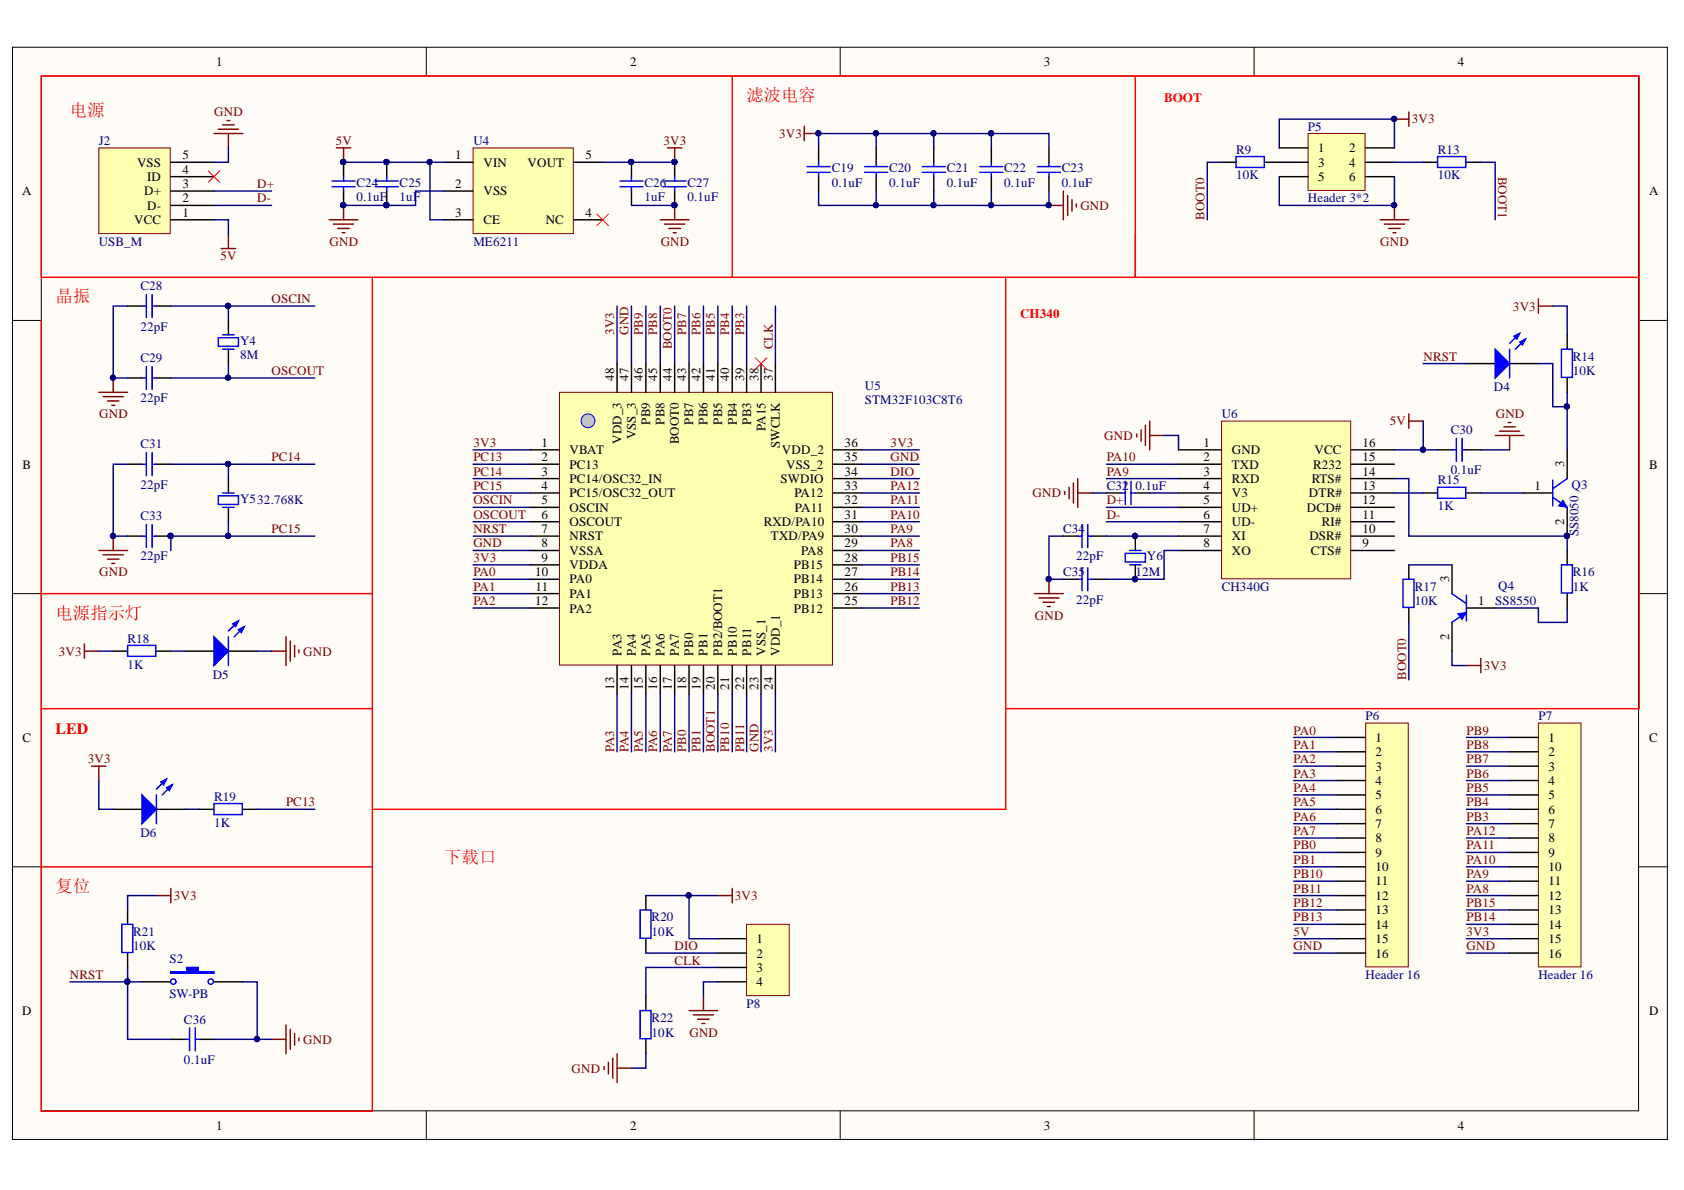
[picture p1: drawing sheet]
<svg xmlns="http://www.w3.org/2000/svg" width="297mm" height="210mm" viewBox="0 0 297 210" stroke-linecap="round" stroke-linejoin="round" font-family="sans-serif">
<defs><g id="words">
<g font-size="3" fill="#f00">
<text x="131.7" y="17.9">滤波电容</text>
<text x="12.3" y="20.4">电源</text>
<text x="9.8" y="53.3">晶振</text>
<text x="9.8" y="109.2">电源指示灯</text>
<text x="78.3" y="152.3">下载口</text>
<text x="9.8" y="157.4">复位</text>
</g>
<text font-size="2.8" fill="#f00" x="9.8" y="129.5">LED</text>
<g font-size="2.3">
<text x="38.1" y="11.6">1</text>
<text x="111.1" y="11.6">2</text>
<text x="184.1" y="11.6">3</text>
<text x="257.2" y="11.6">4</text>
<text x="24.2" y="29.4">VSS</text>
<text x="32.2" y="28.1">5</text>
<text x="80.3" y="28.1">1</text>
<text x="85.3" y="29.4">VIN</text>
<text x="93" y="29.4">VOUT</text>
<text x="103.3" y="28.1">5</text>
<text x="232.5" y="26.8">1</text>
<text x="232.5" y="29.4">3</text>
<text x="238" y="26.8">2</text>
<text x="238" y="29.4">4</text>
<text x="3.9" y="34.4">A</text>
<text x="25.4" y="34.4">D+</text>
<text x="25.9" y="31.9">ID</text>
<text x="32.2" y="35.7">2</text>
<text x="32.2" y="33.2">3</text>
<text x="32.2" y="30.6">4</text>
<text x="80.3" y="33.2">2</text>
<text x="85.3" y="34.4">VSS</text>
<text x="232.5" y="31.9">5</text>
<text x="238" y="31.9">6</text>
<text x="290.9" y="34.4">A</text>
<text x="23.7" y="39.5">VCC</text>
<text x="25.9" y="37">D-</text>
<text x="32.2" y="38.2">1</text>
<text x="80.3" y="38.2">3</text>
<text x="85.3" y="39.5">CE</text>
<text x="96.3" y="39.5">NC</text>
<text x="103.3" y="38.2">4</text>
<text x="108.3" y="67.2" transform="rotate(-90 108.3 67.2)">48</text>
<text x="110.9" y="67.2" transform="rotate(-90 110.9 67.2)">47</text>
<text x="113.4" y="67.2" transform="rotate(-90 113.4 67.2)">46</text>
<text x="115.9" y="67.2" transform="rotate(-90 115.9 67.2)">45</text>
<text x="118.5" y="67.2" transform="rotate(-90 118.5 67.2)">44</text>
<text x="121" y="67.2" transform="rotate(-90 121 67.2)">43</text>
<text x="123.6" y="67.2" transform="rotate(-90 123.6 67.2)">42</text>
<text x="126.1" y="67.2" transform="rotate(-90 126.1 67.2)">41</text>
<text x="128.6" y="67.2" transform="rotate(-90 128.6 67.2)">40</text>
<text x="131.2" y="67.2" transform="rotate(-90 131.2 67.2)">39</text>
<text x="133.8" y="67.2" transform="rotate(-90 133.8 67.2)">38</text>
<text x="136.3" y="67.2" transform="rotate(-90 136.3 67.2)">37</text>
<text x="112.1" y="77.5" transform="rotate(-90 112.1 77.5)">VSS_3</text>
<text x="114.7" y="75" transform="rotate(-90 114.7 75)">PB9</text>
<text x="117.2" y="75" transform="rotate(-90 117.2 75)">PB8</text>
<text x="122.3" y="75" transform="rotate(-90 122.3 75)">PB7</text>
<text x="124.8" y="75" transform="rotate(-90 124.8 75)">PB6</text>
<text x="127.4" y="75" transform="rotate(-90 127.4 75)">PB5</text>
<text x="130" y="75" transform="rotate(-90 130 75)">PB4</text>
<text x="132.5" y="75" transform="rotate(-90 132.5 75)">PB3</text>
<text x="135" y="76" transform="rotate(-90 135 76)">PA15</text>
<text x="4" y="82.6">B</text>
<text x="95.5" y="78.8">1</text>
<text x="95.5" y="81.4">2</text>
<text x="95.5" y="83.9">3</text>
<text x="100.5" y="80.1">VBAT</text>
<text x="100.5" y="82.6">PC13</text>
<text x="109.6" y="78.3" transform="rotate(-90 109.6 78.3)">VDD_3</text>
<text x="119.7" y="78.3" transform="rotate(-90 119.7 78.3)">BOOT0</text>
<text x="137.6" y="79" transform="rotate(-90 137.6 79)">SWCLK</text>
<text x="137.9" y="80.1">VDD_2</text>
<text x="138.7" y="82.6">VSS_2</text>
<text x="149" y="83.9">34</text>
<text x="149" y="81.4">35</text>
<text x="149" y="78.8">36</text>
<text x="212.3" y="78.8">1</text>
<text x="212.3" y="81.4">2</text>
<text x="212.3" y="83.9">3</text>
<text x="217.3" y="80.1">GND</text>
<text x="217.3" y="82.6">TXD</text>
<text x="231.6" y="82.6">R232</text>
<text x="231.9" y="80.1">VCC</text>
<text x="240.3" y="83.9">14</text>
<text x="240.3" y="78.8">16</text>
<text x="240.3" y="81.4">15</text>
<text x="275.9" y="82.4" transform="rotate(-90 275.9 82.4)">3</text>
<text x="290.9" y="82.6">B</text>
<text x="95.5" y="86.4">4</text>
<text x="95.5" y="89">5</text>
<text x="100.5" y="85.2">PC14/OSC32_IN</text>
<text x="100.5" y="87.7">PC15/OSC32_OUT</text>
<text x="137.7" y="85.2">SWDIO</text>
<text x="140.1" y="87.7">PA12</text>
<text x="149" y="89">32</text>
<text x="149" y="86.4">33</text>
<text x="212.3" y="86.4">4</text>
<text x="212.3" y="89">5</text>
<text x="217.3" y="87.7">V3</text>
<text x="217.3" y="85.2">RXD</text>
<text x="230.9" y="87.7">DTR#</text>
<text x="231.4" y="85.2">RTS#</text>
<text x="240.3" y="86.4">13</text>
<text x="240.3" y="89">12</text>
<text x="270.7" y="86.4">1</text>
<text x="95.5" y="91.5">6</text>
<text x="95.5" y="94">7</text>
<text x="100.5" y="90.2">OSCIN</text>
<text x="100.5" y="92.8">OSCOUT</text>
<text x="100.5" y="95.3">NRST</text>
<text x="134.7" y="92.8">RXD/PA10</text>
<text x="136" y="95.3">TXD/PA9</text>
<text x="140.2" y="90.2">PA11</text>
<text x="149" y="94">30</text>
<text x="149" y="91.5">31</text>
<text x="212.3" y="91.5">6</text>
<text x="212.3" y="94">7</text>
<text x="217.3" y="90.2">UD+</text>
<text x="217.3" y="92.8">UD-</text>
<text x="217.3" y="95.3">XI</text>
<text x="230.5" y="90.2">DCD#</text>
<text x="231" y="95.3">DSR#</text>
<text x="233.2" y="92.8">RI#</text>
<text x="240.3" y="91.5">11</text>
<text x="240.3" y="94">10</text>
<text x="275.9" y="92.7" transform="rotate(-90 275.9 92.7)">2</text>
<text x="94.4" y="101.6">10</text>
<text x="95.5" y="96.6">8</text>
<text x="95.5" y="99.1">9</text>
<text x="100.5" y="97.8">VSSA</text>
<text x="100.5" y="100.4">VDDA</text>
<text x="140" y="100.4">PB15</text>
<text x="141.3" y="97.8">PA8</text>
<text x="149" y="101.6">27</text>
<text x="149" y="99.1">28</text>
<text x="149" y="96.6">29</text>
<text x="212.3" y="96.6">8</text>
<text x="217.3" y="97.8">XO</text>
<text x="231.2" y="97.8">CTS#</text>
<text x="240.3" y="96.6">9</text>
<text x="94.4" y="106.8">12</text>
<text x="94.5" y="104.3">11</text>
<text x="100.5" y="102.9">PA0</text>
<text x="100.5" y="105.5">PA1</text>
<text x="140" y="105.5">PB13</text>
<text x="140" y="102.9">PB14</text>
<text x="149" y="106.8">25</text>
<text x="149" y="104.3">26</text>
<text x="255.6" y="102.7" transform="rotate(-90 255.6 102.7)">3</text>
<text x="260.7" y="106.8">1</text>
<text x="100.5" y="108.1">PA2</text>
<text x="140" y="108.1">PB12</text>
<text x="255.6" y="112.9" transform="rotate(-90 255.6 112.9)">2</text>
<text x="109.6" y="115.7" transform="rotate(-90 109.6 115.7)">PA3</text>
<text x="112.1" y="115.7" transform="rotate(-90 112.1 115.7)">PA4</text>
<text x="114.7" y="115.7" transform="rotate(-90 114.7 115.7)">PA5</text>
<text x="117.2" y="115.7" transform="rotate(-90 117.2 115.7)">PA6</text>
<text x="119.7" y="115.7" transform="rotate(-90 119.7 115.7)">PA7</text>
<text x="122.3" y="115.7" transform="rotate(-90 122.3 115.7)">PB0</text>
<text x="124.8" y="115.7" transform="rotate(-90 124.8 115.7)">PB1</text>
<text x="127.4" y="115.7" transform="rotate(-90 127.4 115.7)">PB2/BOOT1</text>
<text x="130" y="115.7" transform="rotate(-90 130 115.7)">PB10</text>
<text x="132.5" y="115.7" transform="rotate(-90 132.5 115.7)">PB11</text>
<text x="135" y="115.7" transform="rotate(-90 135 115.7)">VSS_1</text>
<text x="137.6" y="115.7" transform="rotate(-90 137.6 115.7)">VDD_1</text>
<text x="108.3" y="121.7" transform="rotate(-90 108.3 121.7)">13</text>
<text x="110.9" y="121.7" transform="rotate(-90 110.9 121.7)">14</text>
<text x="113.4" y="121.7" transform="rotate(-90 113.4 121.7)">15</text>
<text x="115.9" y="121.7" transform="rotate(-90 115.9 121.7)">16</text>
<text x="118.5" y="121.7" transform="rotate(-90 118.5 121.7)">17</text>
<text x="121" y="121.7" transform="rotate(-90 121 121.7)">18</text>
<text x="123.6" y="121.7" transform="rotate(-90 123.6 121.7)">19</text>
<text x="126.1" y="121.7" transform="rotate(-90 126.1 121.7)">20</text>
<text x="128.6" y="121.7" transform="rotate(-90 128.6 121.7)">21</text>
<text x="131.2" y="121.7" transform="rotate(-90 131.2 121.7)">22</text>
<text x="133.8" y="121.7" transform="rotate(-90 133.8 121.7)">23</text>
<text x="136.3" y="121.7" transform="rotate(-90 136.3 121.7)">24</text>
<text x="4" y="130.8">C</text>
<text x="242.6" y="130.8">1</text>
<text x="273.1" y="130.8">1</text>
<text x="290.9" y="130.8">C</text>
<text x="242.6" y="133.4">2</text>
<text x="242.6" y="135.9">3</text>
<text x="273.1" y="133.4">2</text>
<text x="273.1" y="135.9">3</text>
<text x="242.6" y="138.4">4</text>
<text x="242.6" y="141">5</text>
<text x="242.6" y="143.5">6</text>
<text x="273.1" y="138.4">4</text>
<text x="273.1" y="141">5</text>
<text x="273.1" y="143.5">6</text>
<text x="242.6" y="146">7</text>
<text x="242.6" y="148.6">8</text>
<text x="273.1" y="146">7</text>
<text x="273.1" y="148.6">8</text>
<text x="242.6" y="151.1">9</text>
<text x="242.6" y="153.6">10</text>
<text x="273.1" y="151.1">9</text>
<text x="273.1" y="153.6">10</text>
<text x="242.6" y="156.2">11</text>
<text x="242.6" y="158.7">12</text>
<text x="242.6" y="161.2">13</text>
<text x="273.1" y="156.2">11</text>
<text x="273.1" y="158.7">12</text>
<text x="273.1" y="161.2">13</text>
<text x="133.4" y="166.4">1</text>
<text x="242.6" y="163.9">14</text>
<text x="242.6" y="166.4">15</text>
<text x="273.1" y="163.9">14</text>
<text x="273.1" y="166.4">15</text>
<text x="133.4" y="168.9">2</text>
<text x="133.4" y="171.5">3</text>
<text x="133.4" y="174">4</text>
<text x="242.6" y="168.9">16</text>
<text x="273.1" y="168.9">16</text>
<text x="3.9" y="179">D</text>
<text x="290.9" y="179">D</text>
<text x="38.1" y="199.3">1</text>
<text x="111.1" y="199.3">2</text>
<text x="184.1" y="199.3">3</text>
<text x="257.2" y="199.3">4</text>
</g>
<g font-size="2.3" fill="#f00">
<text x="205.4" y="18">BOOT</text>
<text x="179.9" y="56.1">CH340</text>
</g>
<g font-size="2.3" fill="#800000">
<text x="37.8" y="20.5">GND</text>
<text x="249" y="21.8">3V3</text>
<text x="59.2" y="25.6">5V</text>
<text x="117" y="25.6">3V3</text>
<text x="137.4" y="24.3">3V3</text>
<text x="45.4" y="33.2">D+</text>
<text x="45.4" y="35.7">D-</text>
<text x="264.3" y="31.1" transform="rotate(90 264.3 31.1)">BOOT1</text>
<text x="190.6" y="37">GND</text>
<text x="212.5" y="38.7" transform="rotate(-90 212.5 38.7)">BOOT0</text>
<text x="38.9" y="45.9">5V</text>
<text x="58.1" y="43.4">GND</text>
<text x="116.5" y="43.4">GND</text>
<text x="243.5" y="43.4">GND</text>
<text x="47.9" y="53.5">OSCIN</text>
<text x="108.3" y="59.1" transform="rotate(-90 108.3 59.1)">3V3</text>
<text x="110.9" y="59.1" transform="rotate(-90 110.9 59.1)">GND</text>
<text x="113.4" y="59.1" transform="rotate(-90 113.4 59.1)">PB9</text>
<text x="115.9" y="59.1" transform="rotate(-90 115.9 59.1)">PB8</text>
<text x="121" y="59.1" transform="rotate(-90 121 59.1)">PB7</text>
<text x="123.6" y="59.1" transform="rotate(-90 123.6 59.1)">PB6</text>
<text x="126.1" y="59.1" transform="rotate(-90 126.1 59.1)">PB5</text>
<text x="128.6" y="59.1" transform="rotate(-90 128.6 59.1)">PB4</text>
<text x="131.2" y="59.1" transform="rotate(-90 131.2 59.1)">PB3</text>
<text x="266.9" y="54.8">3V3</text>
<text x="118.5" y="61.6" transform="rotate(-90 118.5 61.6)">BOOT0</text>
<text x="136.3" y="61.6" transform="rotate(-90 136.3 61.6)">CLK</text>
<text x="251.1" y="63.6">NRST</text>
<text x="47.9" y="66.2">OSCOUT</text>
<text x="17.5" y="73.8">GND</text>
<text x="194.8" y="77.6">GND</text>
<text x="245.2" y="75">5V</text>
<text x="263.8" y="73.8">GND</text>
<text x="47.9" y="81.4">PC14</text>
<text x="83.5" y="83.9">PC14</text>
<text x="83.5" y="78.8">3V3</text>
<text x="83.5" y="81.4">PC13</text>
<text x="157.1" y="83.9">DIO</text>
<text x="157.1" y="78.8">3V3</text>
<text x="157.1" y="81.4">GND</text>
<text x="195.2" y="81.4">PA10</text>
<text x="195.2" y="83.9">PA9</text>
<text x="83.5" y="86.4">PC15</text>
<text x="83.5" y="89">OSCIN</text>
<text x="157.1" y="86.4">PA12</text>
<text x="157.1" y="89">PA11</text>
<text x="182.1" y="87.7">GND</text>
<text x="195.2" y="89">D+</text>
<text x="47.9" y="94">PC15</text>
<text x="83.5" y="91.5">OSCOUT</text>
<text x="83.5" y="94">NRST</text>
<text x="157.1" y="91.5">PA10</text>
<text x="157.1" y="94">PA9</text>
<text x="195.2" y="91.5">D-</text>
<text x="17.5" y="101.6">GND</text>
<text x="83.5" y="96.6">GND</text>
<text x="83.5" y="99.1">3V3</text>
<text x="83.5" y="101.6">PA0</text>
<text x="157.1" y="96.6">PA8</text>
<text x="157.1" y="99.1">PB15</text>
<text x="157.1" y="101.6">PB14</text>
<text x="83.5" y="104.3">PA1</text>
<text x="83.5" y="106.8">PA2</text>
<text x="157.1" y="104.3">PB13</text>
<text x="157.1" y="106.8">PB12</text>
<text x="182.5" y="109.3">GND</text>
<text x="10.4" y="115.7">3V3</text>
<text x="53.5" y="115.7">GND</text>
<text x="248" y="120" transform="rotate(-90 248 120)">BOOT0</text>
<text x="261.7" y="118.2">3V3</text>
<text x="228.2" y="129.6">PA0</text>
<text x="258.7" y="129.6">PB9</text>
<text x="15.5" y="134.6">3V3</text>
<text x="108.3" y="132.6" transform="rotate(-90 108.3 132.6)">PA3</text>
<text x="110.9" y="132.6" transform="rotate(-90 110.9 132.6)">PA4</text>
<text x="113.4" y="132.6" transform="rotate(-90 113.4 132.6)">PA5</text>
<text x="115.9" y="132.6" transform="rotate(-90 115.9 132.6)">PA6</text>
<text x="118.5" y="132.6" transform="rotate(-90 118.5 132.6)">PA7</text>
<text x="121" y="132.6" transform="rotate(-90 121 132.6)">PB0</text>
<text x="123.6" y="132.6" transform="rotate(-90 123.6 132.6)">PB1</text>
<text x="126.1" y="132.6" transform="rotate(-90 126.1 132.6)">BOOT1</text>
<text x="128.6" y="132.6" transform="rotate(-90 128.6 132.6)">PB10</text>
<text x="131.2" y="132.6" transform="rotate(-90 131.2 132.6)">PB11</text>
<text x="133.8" y="132.6" transform="rotate(-90 133.8 132.6)">GND</text>
<text x="136.3" y="132.6" transform="rotate(-90 136.3 132.6)">3V3</text>
<text x="228.2" y="132.1">PA1</text>
<text x="228.2" y="134.6">PA2</text>
<text x="228.2" y="137.2">PA3</text>
<text x="258.7" y="132.1">PB8</text>
<text x="258.7" y="134.6">PB7</text>
<text x="258.7" y="137.2">PB6</text>
<text x="50.5" y="142.2">PC13</text>
<text x="228.2" y="139.7">PA4</text>
<text x="228.2" y="142.2">PA5</text>
<text x="258.7" y="139.7">PB5</text>
<text x="258.7" y="142.2">PB4</text>
<text x="228.2" y="144.8">PA6</text>
<text x="228.2" y="147.3">PA7</text>
<text x="228.2" y="149.8">PB0</text>
<text x="258.7" y="144.8">PB3</text>
<text x="258.7" y="147.3">PA12</text>
<text x="258.7" y="149.8">PA11</text>
<text x="228.2" y="152.4">PB1</text>
<text x="228.2" y="154.9">PB10</text>
<text x="258.7" y="152.4">PA10</text>
<text x="258.7" y="154.9">PA9</text>
<text x="30.7" y="158.7">3V3</text>
<text x="129.6" y="158.7">3V3</text>
<text x="228.2" y="157.4">PB11</text>
<text x="228.2" y="160">PB12</text>
<text x="258.7" y="157.4">PA8</text>
<text x="258.7" y="160">PB15</text>
<text x="119" y="167.7">DIO</text>
<text x="228.2" y="162.5">PB13</text>
<text x="228.2" y="165.1">5V</text>
<text x="228.2" y="167.7">GND</text>
<text x="258.7" y="162.5">PB14</text>
<text x="258.7" y="165.1">3V3</text>
<text x="258.7" y="167.7">GND</text>
<text x="12.3" y="172.7">NRST</text>
<text x="119" y="170.2">CLK</text>
<text x="53.5" y="184.1">GND</text>
<text x="121.6" y="182.8">GND</text>
<text x="100.8" y="189.2">GND</text>
</g>
<g font-size="2.3" fill="#000080">
<text x="230.7" y="23">P5</text>
<text x="17.4" y="25.6">J2</text>
<text x="83.5" y="25.6">U4</text>
<text x="218" y="27.1">R9</text>
<text x="253.6" y="27.1">R13</text>
<text x="62.9" y="35.5">0.1uF</text>
<text x="62.9" y="32.9">C24</text>
<text x="70.5" y="35.5">1uF</text>
<text x="70.5" y="32.9">C25</text>
<text x="113.7" y="35.5">1uF</text>
<text x="113.7" y="32.9">C26</text>
<text x="121.3" y="35.5">0.1uF</text>
<text x="121.3" y="32.9">C27</text>
<text x="146.7" y="32.9">0.1uF</text>
<text x="146.7" y="30.4">C19</text>
<text x="156.8" y="32.9">0.1uF</text>
<text x="156.8" y="30.4">C20</text>
<text x="167" y="32.9">0.1uF</text>
<text x="167" y="30.4">C21</text>
<text x="177.1" y="32.9">0.1uF</text>
<text x="177.1" y="30.4">C22</text>
<text x="187.3" y="32.9">0.1uF</text>
<text x="187.3" y="30.4">C23</text>
<text x="218" y="31.7">10K</text>
<text x="230.7" y="35.7">Header 3*2</text>
<text x="253.6" y="31.7">10K</text>
<text x="17.4" y="43.4">USB_M</text>
<text x="83.5" y="43.4">ME6211</text>
<text x="24.8" y="51.2">C28</text>
<text x="24.8" y="58.3">22pF</text>
<text x="24.8" y="63.9">C29</text>
<text x="42.3" y="60.9">Y4</text>
<text x="42.3" y="63.4">8M</text>
<text x="277.4" y="63.6">R14</text>
<text x="24.8" y="71">22pF</text>
<text x="152.5" y="68.7">U5</text>
<text x="152.5" y="71.2">STM32F103C8T6</text>
<text x="263.5" y="69">D4</text>
<text x="277.4" y="66.2">10K</text>
<text x="215.5" y="73.8">U6</text>
<text x="255.9" y="76.6">C30</text>
<text x="24.8" y="79.1">C31</text>
<text x="255.9" y="83.7">0.1uF</text>
<text x="24.8" y="86.2">22pF</text>
<text x="42.3" y="88.7">Y532.768K</text>
<text x="195.2" y="86.4">C32</text>
<text x="200.3" y="86.4">0.1uF</text>
<text x="253.6" y="90">1K</text>
<text x="253.6" y="85.4">R15</text>
<text x="277.2" y="86.2">Q3</text>
<text x="24.8" y="91.8">C33</text>
<text x="187.5" y="94">C34</text>
<text x="278.5" y="94.5" transform="rotate(-90 278.5 94.5)">SS8050</text>
<text x="24.8" y="98.9">22pF</text>
<text x="187.5" y="101.6">C35</text>
<text x="189.8" y="98.9">22pF</text>
<text x="200.3" y="101.6">12M</text>
<text x="202.3" y="98.9">Y6</text>
<text x="277.4" y="101.6">R16</text>
<text x="189.8" y="106.5">22pF</text>
<text x="215.5" y="104.3">CH340G</text>
<text x="249.6" y="106.8">10K</text>
<text x="249.6" y="104.3">R17</text>
<text x="263.7" y="106.8">SS8550</text>
<text x="264.3" y="104">Q4</text>
<text x="277.4" y="104.3">1K</text>
<text x="22.5" y="113.4">R18</text>
<text x="22.5" y="117.9">1K</text>
<text x="37.5" y="119.7">D5</text>
<text x="240.8" y="127">P6</text>
<text x="271.4" y="127">P7</text>
<text x="37.8" y="141.2">R19</text>
<text x="24.8" y="147.6">D6</text>
<text x="37.8" y="145.8">1K</text>
<text x="23.5" y="167.7">10K</text>
<text x="23.5" y="165.1">R21</text>
<text x="114.9" y="165.1">10K</text>
<text x="114.9" y="162.5">R20</text>
<text x="29.9" y="169.9">S2</text>
<text x="240.8" y="172.7">Header 16</text>
<text x="271.4" y="172.7">Header 16</text>
<text x="29.9" y="176">SW-PB</text>
<text x="131.7" y="177.8">P8</text>
<text x="32.5" y="180.6">C36</text>
<text x="114.9" y="182.8">10K</text>
<text x="114.9" y="180.3">R22</text>
<text x="32.5" y="187.7">0.1uF</text>
</g>
</g></defs>
<g fill="#fffcf8" stroke="#000" stroke-width=".18">
<path d="M2.2 8.3h291.9v192.7h-291.9z"/>
<path d="M7.3 13.4h281.7v182.5h-281.7z"/>
</g>
<path d="M75.2 8.3v5.1M148.2 8.3v5.1M221.2 8.3v5.1M2.2 56.5h5.1M289.1 56.5h5.1M2.2 104.7h5.1M289.1 104.7h5.1M2.2 152.9h5.1M289.1 152.9h5.1M75.2 196v5.1M148.2 196v5.1M221.2 196v5.1" fill="none" stroke="#000" stroke-width=".18"/>
<path d="M17.4 26.1h12.6v15.1h-12.6z" fill="#ffffb0" stroke="#800000" stroke-width=".18"/>
<path d="M30.1 38.8h7.6M30.1 36.2h7.6M30.1 33.7h7.6M30.1 31.2h7.6M30.1 28.6h7.6" fill="none" stroke="#000" stroke-width=".25"/>
<path d="M83.5 26.1h17.6v15.1h-17.6z" fill="#ffffb0" stroke="#800000" stroke-width=".18"/>
<g fill="none" stroke="#000" stroke-width=".25">
<path d="M60.6 28.6v2.6M60.6 33.7v2.5M68.2 28.6v2.6M68.2 33.7v2.5M78.4 28.6h5.1M78.4 33.7h5.1M78.4 38.8h5.1M101.2 28.6h5.1M101.2 38.8h5.1M111.4 28.6v2.6M111.4 33.7v2.5M119 28.6v2.6"/>
<path d="M119 33.7v2.5M22.5 54h2.6M27.6 54h2.5M40.3 56.5v2.6M22.5 66.7h2.6M27.6 66.7h2.5M40.3 61.6v2.5M22.5 81.9h2.6M22.5 94.6h2.6M27.6 81.9h2.5M27.6 94.6h2.5M40.3 84.4v2.6"/>
<path d="M40.3 89.5v2.5M20 114.9h2.5M27.6 114.9h2.5M32.7 114.9h5M40.3 114.9h5.1"/>
</g>
<g fill="#000080" stroke="#000080" stroke-width=".18">
<circle cx="60.5" cy="36.2" r=".46"/>
<circle cx="60.5" cy="28.6" r=".46"/>
<circle cx="68.2" cy="36.2" r=".46"/>
<circle cx="68.2" cy="28.6" r=".46"/>
<circle cx="119" cy="36.2" r=".46"/>
<circle cx="119" cy="28.6" r=".46"/>
<circle cx="111.3" cy="28.6" r=".46"/>
<circle cx="30.1" cy="94.5" r=".46"/>
</g>
<g fill="none" stroke="#00f" stroke-width=".25">
<path d="M58.6 31.9h4M58.6 32.9h4M60.6 31.2v.7M60.6 32.9v.8M66.2 31.9h4M66.2 32.9h4M68.2 31.2v.7M68.2 32.9v.8M109.4 31.9h4M109.4 32.9h4M111.4 31.2v.7M111.4 32.9v.8"/>
<path d="M117 31.9h4M117 32.9h4M119 31.2v.7M119 32.9v.8M25.1 54h.7M25.8 52v4M26.8 52v4M26.8 54h.8M38.5 59.6h3.6v1.5h-3.6zM39.3 59.1h2M25.1 66.7h.7M25.8 64.6v4.1"/>
<path d="M25.8 79.9v4M26.8 64.6v4.1M26.8 79.9v4M26.8 66.7h.8M39.3 61.6h2M25.1 81.9h.7M25.1 94.6h.7M25.8 92.5v4.1M26.8 92.5v4.1M26.8 81.9h.8M26.8 94.6h.8M38.5 87.5h3.6v1.5h-3.6z"/>
<path d="M39.3 89.5h2M39.3 87h2M22.5 113.8h5v2h-5z"/>
</g>
<g fill="none" stroke="#800000" stroke-width=".25">
<path d="M37.7 23.6h5.1M38.5 22.8h3.6M39.3 22h2M40 21.3h.5M40.3 23.6v2.5M58.1 38.8h5M58.8 39.5h3.6M59.3 26.1h2.6M60.6 26.1v2.5M60.6 36.2v2.6M116.5 38.8h5M117.2 39.5h3.6"/>
<path d="M117.7 26.1h2.6M119 26.1v2.5M119 36.2v2.6M39 43.8h2.6M40.3 41.3v2.5M59.6 40.3h2M60.3 41.1h.6M118 40.3h2M118.7 41.1h.6"/>
</g>
<path d="M36.7 30.1l2.1 2.1M38.8 30.1l-2.1 2.1M105.3 37.8l2 2M107.3 37.8l-2 2" fill="none" stroke="#f00" stroke-width=".18"/>
<path d="M7.3 13.4h121.9v35.5h-121.9z" fill="none" stroke="#f00" stroke-width=".25"/>
<path d="M37.7 112.3l2.6 2.6-2.6 2.5z" fill="#00f"/>
<path d="M37.7 112.3l2.6 2.6-2.6 2.5zM42.1 109.5l-1.8 1.8M43.1 110.5l-1.8 1.8" fill="none" stroke="#00f" stroke-width=".25"/>
<path d="M42.1 111l1-.5-.5 1.1z" fill="#00f"/>
<path d="M42.1 111l1-.5-.5 1.1z" fill="none" stroke="#00f" stroke-width=".25"/>
<path d="M41 110l1.1-.5-.5 1z" fill="#00f"/>
<path d="M40.3 112.3v5.1M41 110l1.1-.5-.5 1z" fill="none" stroke="#00f" stroke-width=".25"/>
<g fill="none" stroke="#800000" stroke-width=".25">
<path d="M17.4 69.2h5.1M18.2 70h3.5M19 70.7h2M19.7 71.5h.5M20 66.7v2.5M17.4 97.1h5.1M18.2 97.9h3.5M19 98.6h2M19.7 99.4h.5M20 94.6v2.5M14.9 114.9h2.5M14.9 113.6v2.5"/>
<path d="M47.9 114.9h2.5M50.4 112.3v5.1M51.2 113.1v3.5M52 113.8v2.1M52.7 114.6v.5"/>
</g>
<g fill="#000080" stroke="#000080" stroke-width=".18">
<circle cx="19.9" cy="66.6" r=".46"/>
<circle cx="19.9" cy="94.5" r=".46"/>
</g>
<path d="M98.7 69.2h48.1v48.1h-48.1z" fill="#ffffb0" stroke="#800000" stroke-width=".18"/>
<g fill="none" stroke="#000" stroke-width=".25">
<path d="M93.6 79.3h5.1M93.6 81.9h5.1M93.6 84.4h5.1M93.6 87h5.1M93.6 89.5h5.1M93.6 92h5.1M93.6 94.6h5.1M93.6 97.1h5.1M93.6 99.6h5.1M93.6 102.2h5.1M93.6 104.7h5.1M93.6 107.2h5.1"/>
<path d="M108.8 117.4v5.1M111.4 117.4v5.1M113.9 117.4v5.1M116.5 117.4v5.1M119 117.4v5.1M121.5 117.4v5.1M124.1 117.4v5.1M126.6 117.4v5.1M129.2 117.4v5.1M131.7 117.4v5.1M134.2 117.4v5.1"/>
</g>
<circle cx="103.7" cy="74.2" r="1.22" fill="#c0c0c0" stroke="#00f" stroke-width=".18"/>
<g fill="none" stroke="#000" stroke-width=".25">
<path d="M108.8 64.1v5.1M111.4 64.1v5.1M113.9 64.1v5.1M116.5 64.1v5.1M119 64.1v5.1M121.5 64.1v5.1M124.1 64.1v5.1M126.6 64.1v5.1M129.2 64.1v5.1M131.7 64.1v5.1M134.2 64.1v5.1M136.8 64.1v5.1"/>
<path d="M146.9 79.3h5.1M146.9 99.6h5.1M146.9 97.1h5.1M146.9 94.6h5.1M146.9 92h5.1M146.9 89.5h5.1M146.9 87h5.1M146.9 84.4h5.1M146.9 81.9h5.1M136.8 117.4v5.1M146.9 107.2h5.1M146.9 104.7h5.1"/>
<path d="M146.9 102.2h5.1M20 142.8h5.1M27.6 142.8h5.1"/>
</g>
<path d="M65.7 48.9v76.1h-58.4v-68.5M7.3 104.7h58.4" fill="none" stroke="#f00" stroke-width=".25"/>
<path d="M25.1 140.2l2.5 2.6-2.5 2.5z" fill="#00f"/>
<path d="M29.4 137.4l-1.8 1.8M30.4 138.4l-1.8 1.8M25.1 140.2l2.5 2.6-2.5 2.5z" fill="none" stroke="#00f" stroke-width=".25"/>
<path d="M29.4 138.9l1-.5-.5 1.1z" fill="#00f"/>
<path d="M29.4 138.9l1-.5-.5 1.1z" fill="none" stroke="#00f" stroke-width=".25"/>
<path d="M28.4 137.9l1-.5-.5 1z" fill="#00f"/>
<path d="M28.4 137.9l1-.5-.5 1zM27.6 140.2v5.1M37.7 141.7h5v2h-5z" fill="none" stroke="#00f" stroke-width=".25"/>
<path d="M35.2 142.8h2.5M42.8 142.8h2.6M25.1 173.2h5M37.7 173.2h5.1" fill="none" stroke="#000" stroke-width=".25"/>
<path d="M16.2 135.1h2.5M17.4 135.1v2.6" fill="none" stroke="#800000" stroke-width=".25"/>
<path d="M7.3 125v27.9h58.4v-27.9" fill="none" stroke="#f00" stroke-width=".25"/>
<path d="M30.1 171.4h2.8v-.8h2.1v.8h2.7v.3h-7.6z" fill-rule="evenodd" fill="#00f"/>
<g fill="none" stroke="#00f" stroke-width=".25">
<path d="M142.4 29.4h4M142.4 30.4h4M144.4 28.6v.8M144.4 30.4v.8M152.5 29.4h4.1M152.5 30.4h4.1M154.6 28.6v.8M154.6 30.4v.8M162.7 29.4h4M162.7 30.4h4M164.7 28.6v.8M164.7 30.4v.8"/>
<path d="M172.8 29.4h4.1M172.8 30.4h4.1M174.9 28.6v.8M174.9 30.4v.8M183 29.4h4.1M183 30.4h4.1M185 28.6v.8M185 30.4v.8M21.5 163h1.9v5h-1.9zM30.1 171.4h2.8v-.8h2.1v.8h2.7v.3h-7.6zM32.7 183.3h.7M33.4 181.3v4.1"/>
<path d="M34.4 181.3v4.1M34.4 183.3h.8"/>
<circle cx="30.6" cy="173.1" r=".47"/>
<circle cx="37.2" cy="173.1" r=".47"/>
</g>
<g fill="none" stroke="#000" stroke-width=".25">
<path d="M144.4 26.1v2.5M144.4 31.2v2.5M154.6 26.1v2.5M154.6 31.2v2.5M164.7 26.1v2.5M164.7 31.2v2.5M174.9 26.1v2.5M174.9 31.2v2.5M185 26.1v2.5M185 31.2v2.5M22.5 160.5v2.5M22.5 168.1v2.5"/>
<path d="M30.1 183.3h2.6M35.2 183.3h2.5"/>
</g>
<g fill="none" stroke="#800000" stroke-width=".25">
<path d="M141.9 22.3v2.5M141.9 23.6h2.5M185 36.2h2.6M187.6 33.7v5.1M188.3 34.5v3.5M189.1 35.2v2M189.8 36v.5M27.6 158h2.5M30.1 156.7v2.5M47.9 183.3h2.5M50.4 180.8v5.1M51.2 181.6v3.5"/>
<path d="M52 182.3v2M52.7 183.1v.5"/>
</g>
<path d="M129.2 13.4h71.1v35.5h-71.1M7.3 152.9v43.1h58.4v-43.1" fill="none" stroke="#f00" stroke-width=".25"/>
<g fill="#000080" stroke="#000080" stroke-width=".18">
<circle cx="144.3" cy="23.5" r=".46"/>
<circle cx="185" cy="36.2" r=".46"/>
</g>
<path d="M230.7 23.6h10.1v10h-10.1z" fill="#ffffb0" stroke="#800000" stroke-width=".18"/>
<path d="M215.5 28.6h2.5M223.1 28.6h7.6M225.6 26.1h5.1M225.6 31.2h5.1M240.9 26.1h5.1M240.9 28.6h5.1M240.9 31.2h5.1M251 28.6h2.6M258.7 28.6h2.5" fill="none" stroke="#000" stroke-width=".25"/>
<path d="M218 27.6h5v1.9h-5zM253.6 27.6h5v1.9h-5z" fill="none" stroke="#00f" stroke-width=".25"/>
<path d="M248.5 19.7v2.6M243.4 38.8h5.1M244.2 39.5h3.5M246 36.2v2.6M246 21h2.5M244.9 40.3h2.1M245.7 41.1h.5" fill="none" stroke="#800000" stroke-width=".25"/>
<g fill="#000080" stroke="#000080" stroke-width=".18">
<circle cx="245.9" cy="36.2" r=".46"/>
<circle cx="245.9" cy="21" r=".46"/>
</g>
<path d="M200.3 13.4h88.8v35.5h-88.8v-7.6" fill="none" stroke="#f00" stroke-width=".25"/>
<path d="M215.5 74.3h22.7v27.8h-22.7z" fill="#ffffb0" stroke="#800000" stroke-width=".18"/>
<g fill="none" stroke="#000" stroke-width=".25">
<path d="M207.9 79.3h7.6M238.3 79.3h7.7M253.6 79.3h2.5M258.7 79.3h2.5M276.4 79.3v5.1M187.6 94.6h2.5M192.6 94.6h2.6M195.2 87h2.5M200.3 87h2.5M200.3 94.6v2.5M200.3 99.6v2.6M207.9 87h7.6"/>
<path d="M207.9 89.5h7.6M207.9 92h7.6M207.9 81.9h7.6M207.9 84.4h7.6M207.9 94.6h7.6M207.9 97.1h7.6M238.3 87h7.7M238.3 89.5h7.7M238.3 92h7.7M238.3 81.9h7.7M238.3 84.4h7.7M238.3 94.6h7.7"/>
<path d="M238.3 97.1h7.7M251 87h2.6M258.7 87h2.5M268.8 87h5.1M276.4 89.5v5.1M187.6 102.2h2.5M192.6 102.2h2.6"/>
</g>
<g fill="none" stroke="#00f" stroke-width=".25">
<path d="M256.1 79.3h.8M256.9 77.3v4.1M257.9 77.3v4.1M257.9 79.3h.8M190.1 94.6h.8M190.9 92.5v4.1M191.9 92.5v4.1M191.9 94.6h.7M197.7 87h.8M198.5 97.6h3.5v1.5h-3.5zM198.5 84.9v4.1M199.2 99.6h2.1"/>
<path d="M199.2 97.1h2.1M199.5 84.9v4.1M199.5 87h.8M253.6 85.9h5v2h-5zM273.9 87.7l2.5 1.8M273.9 84.7v4.5M276.4 84.4l-2.5 1.8M190.1 102.2h.8M190.9 100.1v4.1M191.9 100.1v4.1M191.9 102.2h.7"/>
</g>
<g fill="none" stroke="#800000" stroke-width=".25">
<path d="M200.5 76.6v.5M201.3 75.8v2M202 75v3.6M202.8 74.3v5M202.8 76.8h2.5M248.5 73v2.5M248.5 74.3h2.5M263.7 76.8h5.1M264.5 76.1h3.6M265.3 75.3h2M266 74.5h.5M266.3 76.8v2.5"/>
<path d="M187.8 86.7v.5M188.6 85.9v2.1M189.3 85.2v3.5M190.1 84.4v5.1M190.1 87h2.5M182.5 104.7h5.1M183.2 105.5h3.6M184 106.2h2M184.8 107h.5M185 102.2v2.5"/>
</g>
<g fill="#000080" stroke="#000080" stroke-width=".18">
<circle cx="200.2" cy="94.5" r=".46"/>
<circle cx="200.2" cy="102.1" r=".46"/>
<circle cx="185" cy="102.1" r=".46"/>
<circle cx="276.4" cy="94.5" r=".47"/>
</g>
<path d="M275.7 88.2l.7 1.3-1.5-.3z" fill="#00f"/>
<path d="M275.7 88.2l.7 1.3-1.5-.3z" fill="none" stroke="#00f" stroke-width=".18"/>
<circle cx="276.4" cy="94.5" r=".47" fill="#000080" stroke="#000080" stroke-width=".18"/>
<path d="M276.4 59.1v2.5M258.7 64.1h5M266.3 64.1h5.1M276.4 66.7v2.5" fill="none" stroke="#000" stroke-width=".25"/>
<path d="M275.4 61.6h1.9v5h-1.9z" fill="none" stroke="#00f" stroke-width=".25"/>
<path d="M263.7 61.6l2.6 2.5-2.6 2.6z" fill="#00f"/>
<path d="M268.1 58.8l-1.8 1.8M269.1 59.8l-1.8 1.8M263.7 61.6l2.6 2.5-2.6 2.6z" fill="none" stroke="#00f" stroke-width=".25"/>
<path d="M268.1 60.3l1-.5-.5 1z" fill="#00f"/>
<path d="M268.1 60.3l1-.5-.5 1z" fill="none" stroke="#00f" stroke-width=".25"/>
<path d="M267 59.3l1.1-.5-.6 1z" fill="#00f"/>
<path d="M267 59.3l1.1-.5-.6 1zM266.3 61.6v5.1M275.4 99.6h1.9v5h-1.9zM256.1 104.7l2.6 1.8M257.9 108.5l-1.8 1.3M258.7 105v4.5" fill="none" stroke="#00f" stroke-width=".25"/>
<path d="M271.4 52.7v2.6M271.4 54h2.5" fill="none" stroke="#800000" stroke-width=".25"/>
<path d="M256.1 99.6v5.1M276.4 97.1v2.5M256.1 109.8v5.1M258.7 107.2h5M276.4 104.7v2.5" fill="none" stroke="#000" stroke-width=".25"/>
<path d="M257.1 108.3l1.6-.3-.8 1.3z" fill="#00f"/>
<path d="M257.1 108.3l1.6-.3-.8 1.3z" fill="none" stroke="#00f" stroke-width=".18"/>
<path d="M248.5 99.6v2.6M248.5 107.2v2.6" fill="none" stroke="#000" stroke-width=".25"/>
<path d="M247.5 102.2h1.9v4.9h-1.9z" fill="none" stroke="#00f" stroke-width=".25"/>
<path d="M258.7 117.4h2.5M261.2 116.1v2.6" fill="none" stroke="#800000" stroke-width=".25"/>
<path d="M177.4 48.9v76.1h111.7v-76.1" fill="none" stroke="#f00" stroke-width=".25"/>
<path d="M240.9 127.5h7.5v43h-7.5z" fill="#ffffb0" stroke="#800000" stroke-width=".18"/>
<g fill="none" stroke="#000" stroke-width=".25">
<path d="M235.8 130.1h5.1M235.8 132.6h5.1M235.8 135.1h5.1M235.8 137.7h5.1M235.8 140.2h5.1M235.8 142.8h5.1M235.8 145.3h5.1M235.8 147.8h5.1M235.8 150.4h5.1M235.8 152.9h5.1M235.8 155.4h5.1M235.8 158h5.1"/>
<path d="M235.8 160.5h5.1M235.8 163h5.1M235.8 165.6h5.1M235.8 168.1h5.1"/>
</g>
<path d="M271.4 127.5h7.5v43h-7.5z" fill="#ffffb0" stroke="#800000" stroke-width=".18"/>
<g fill="none" stroke="#000" stroke-width=".25">
<path d="M266.3 130.1h5.1M266.3 132.6h5.1M266.3 135.1h5.1M266.3 137.7h5.1M266.3 140.2h5.1M266.3 142.8h5.1M266.3 145.3h5.1M266.3 147.8h5.1M266.3 150.4h5.1M266.3 152.9h5.1M266.3 155.4h5.1M266.3 158h5.1"/>
<path d="M266.3 160.5h5.1M266.3 163h5.1M266.3 165.6h5.1M266.3 168.1h5.1"/>
</g>
<path d="M131.7 163h7.5v12.6h-7.5z" fill="#ffffb0" stroke="#800000" stroke-width=".18"/>
<path d="M113.9 158v2.5M113.9 165.6v2.5M113.9 175.7v2.6M126.6 165.6h5.1M126.6 168.1h5.1M126.6 170.6h5.1M126.6 173.2h5.1M113.9 183.3v2.6" fill="none" stroke="#000" stroke-width=".25"/>
<path d="M126.6 158h2.6M129.2 156.7v2.5M121.5 178.3h5.1M122.3 179h3.6M123.1 179.8h2M124.1 175.7v2.6M106.6 188.1v.6M107.3 187.4v2M108.1 186.6v3.6M108.8 185.9v5M108.8 188.4h2.6M123.8 180.5h.5" fill="none" stroke="#800000" stroke-width=".25"/>
<path d="M112.9 160.5h1.9v5h-1.9zM112.9 178.3h1.9v4.9h-1.9z" fill="none" stroke="#00f" stroke-width=".25"/>
<path d="M177.4 125v17.8h-111.7" fill="none" stroke="#f00" stroke-width=".25"/>
<path d="M133.2 63.1l2.1 2M135.3 63.1l-2.1 2" fill="none" stroke="#f00" stroke-width=".18"/>
<g fill="none" stroke="#000080" stroke-width=".25">
<path d="M37.7 38.8h2.6v2.5M37.7 36.2h10.2M37.7 33.7h10.2M40.3 26.1v2.5h-2.6M60.6 28.6h17.8M75.8 28.6v10.2h2.6M78.4 33.7h-5.1v2.5h-12.7M106.3 28.6h12.7M111.4 36.2h7.6M144.4 26.1v-2.5h40.6v2.5M144.4 33.7v2.5h40.6v-2.5M154.6 23.6v2.5"/>
<path d="M154.6 33.7v2.5M164.7 23.6v2.5M164.7 33.7v2.5M174.9 23.6v2.5M174.9 33.7v2.5M215.5 28.6h-2.5v10.2M225.6 26.1v-5.1h20.4v5.1M225.6 31.2v5h20.4v-5M246 28.6h5M261.2 28.6h2.5v10.2M22.5 54h-2.5v12.7h2.5M30.1 54h25.4"/>
<path d="M40.3 54v2.5M108.8 54v10.1M111.4 54v10.1M113.9 54v10.1M116.5 54v10.1M119 54v10.1M121.5 54v10.1M124.1 54v10.1M126.6 54v10.1M129.2 54v10.1M131.7 54v10.1M136.8 54v10.1"/>
<path d="M273.9 54h2.5v5.1M30.1 66.7h25.4M40.3 64.1v2.6M83.5 79.3h10.1M152 79.3h10.2M205.3 76.8h2.6v2.5M246 79.3h7.6M251 74.3v5M251 64.1h7.7M261.2 79.3h5.1M271.4 64.1h2.5v7.6h2.5M276.4 69.2v10.1"/>
<path d="M22.5 81.9h-2.5v12.7h2.5M30.1 81.9h25.4M40.3 81.9v2.5M40.3 92v2.6M55.5 94.6h-25.4v2.5M83.5 87h10.1M83.5 89.5h10.1M83.5 92h10.1M83.5 84.4h10.1M83.5 81.9h10.1M83.5 99.6h10.1M83.5 94.6h10.1"/>
<path d="M83.5 97.1h10.1M152 87h10.2M152 89.5h10.2M152 92h10.2M152 84.4h10.2M152 81.9h10.2M152 99.6h10.2M152 94.6h10.2M152 97.1h10.2M187.6 94.6h-2.6v7.6h2.6M192.6 87h2.6M195.2 94.6h12.7"/>
<path d="M195.2 89.5h12.7M195.2 92h12.7M195.2 84.4h12.7M195.2 81.9h12.7M202.8 87h5.1M207.9 97.1h-2.6v5.1h-10.1M246 84.4h2.5v10.2h27.9v2.5M246 87h5M248.5 99.6h7.6M261.2 87h7.6M17.4 114.9h2.6M30.1 114.9h2.6"/>
<path d="M45.4 114.9h2.5M83.5 102.2h10.1M83.5 104.7h10.1M83.5 107.2h10.1M152 102.2h10.2M152 104.7h10.2M152 107.2h10.2M248.5 109.8v10.1M256.1 114.9v2.5h2.6M263.7 107.2h7.7v2.6h5v-2.6M17.4 137.7v5.1h2.6M108.8 122.5v10.1"/>
<path d="M111.4 122.5v10.1M113.9 122.5v10.1M116.5 122.5v10.1M119 122.5v10.1M121.5 122.5v10.1M124.1 122.5v10.1M126.6 122.5v10.1M129.2 122.5v10.1M131.7 122.5v10.1M134.2 122.5v10.1M136.8 122.5v10.1M228.2 130.1h7.6"/>
<path d="M228.2 132.6h7.6M228.2 135.1h7.6M228.2 137.7h7.6M258.7 130.1h7.6M258.7 132.6h7.6M258.7 135.1h7.6M258.7 137.7h7.6M27.6 158h-5.1v2.5M32.7 142.8h2.5M45.4 142.8h10.1M113.9 158h7.6M126.6 158h-5.1v7.6h5.1"/>
<path d="M228.2 142.8h7.6M228.2 140.2h7.6M228.2 145.3h7.6M228.2 147.8h7.6M228.2 150.4h7.6M228.2 152.9h7.6M228.2 155.4h7.6M228.2 158h7.6M258.7 142.8h7.6M258.7 140.2h7.6M258.7 145.3h7.6M258.7 147.8h7.6"/>
<path d="M258.7 150.4h7.6M258.7 152.9h7.6M258.7 155.4h7.6M258.7 158h7.6M12.4 173.2h12.7M22.5 170.6v12.7h7.6M42.8 173.2h2.6v10.1M113.9 168.1h12.7M126.6 173.2h-2.5v2.5M126.6 170.6h-12.7v5.1M228.2 160.5h7.6M228.2 163h7.6"/>
<path d="M228.2 165.6h7.6M228.2 168.1h7.6M258.7 160.5h7.6M258.7 163h7.6M258.7 165.6h7.6M258.7 168.1h7.6M37.7 183.3h10.2M113.9 185.9v2.5h-2.5"/>
</g>
<g fill="#000080" stroke="#000080" stroke-width=".18">
<circle cx="111.3" cy="28.6" r=".46"/>
<circle cx="119" cy="28.6" r=".46"/>
<circle cx="119" cy="36.2" r=".46"/>
<circle cx="75.8" cy="28.6" r=".46"/>
<circle cx="68.2" cy="36.2" r=".46"/>
<circle cx="60.5" cy="36.2" r=".46"/>
<circle cx="19.9" cy="66.6" r=".46"/>
<circle cx="19.9" cy="94.5" r=".46"/>
<circle cx="40.2" cy="66.6" r=".46"/>
<circle cx="40.2" cy="94.5" r=".47"/>
<circle cx="30.1" cy="94.5" r=".46"/>
<circle cx="40.2" cy="81.8" r=".46"/>
<circle cx="22.5" cy="173.1" r=".46"/>
<circle cx="45.3" cy="183.3" r=".46"/>
<circle cx="245.9" cy="21" r=".46"/>
<circle cx="245.9" cy="36.2" r=".46"/>
<circle cx="200.2" cy="94.5" r=".46"/>
<circle cx="200.2" cy="102.1" r=".46"/>
<circle cx="185" cy="102.1" r=".46"/>
<circle cx="251" cy="79.3" r=".46"/>
<circle cx="276.4" cy="71.7" r=".47"/>
<circle cx="276.4" cy="94.5" r=".47"/>
<circle cx="121.5" cy="157.9" r=".47"/>
<circle cx="40.2" cy="53.9" r=".47"/>
<circle cx="174.8" cy="23.5" r=".46"/>
<circle cx="164.7" cy="23.5" r=".46"/>
<circle cx="154.5" cy="23.5" r=".46"/>
<circle cx="144.3" cy="23.5" r=".46"/>
<circle cx="185" cy="36.2" r=".46"/>
<circle cx="174.8" cy="36.2" r=".46"/>
<circle cx="164.7" cy="36.2" r=".46"/>
<circle cx="154.5" cy="36.2" r=".46"/>
<circle cx="68.2" cy="28.6" r=".46"/>
<circle cx="60.5" cy="28.6" r=".46"/>
</g>
<use href="#words"/>
</svg>
